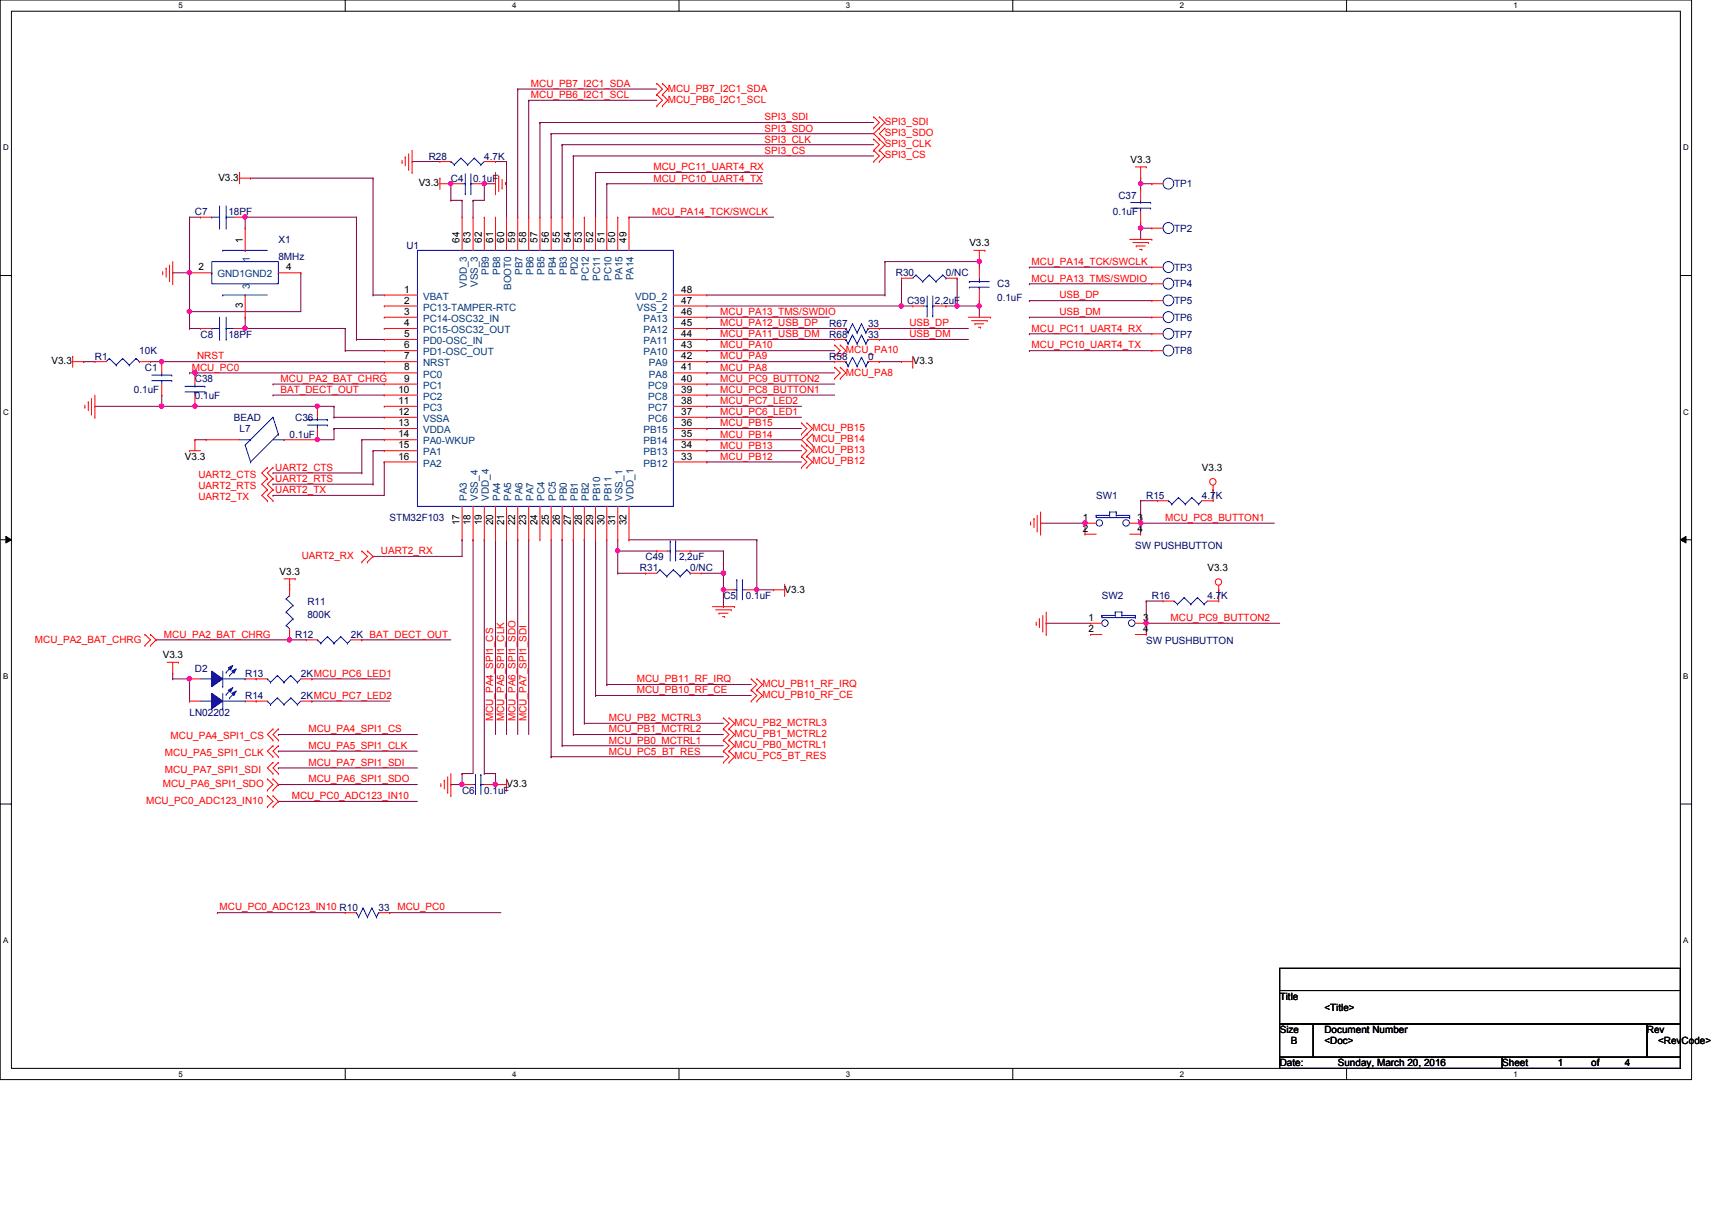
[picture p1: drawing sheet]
<svg xmlns="http://www.w3.org/2000/svg" width="297mm" height="210mm" viewBox="0 0 297 210" stroke-linecap="round" stroke-linejoin="round" font-family="sans-serif">
<defs><g id="words">
<g font-size="1.7" fill="#f00">
<text x="92.1" y="17">MCU_PB6_I2C1_SCL</text>
<text x="92.1" y="15.1">MCU_PB7_I2C1_SDA</text>
<text x="115.9" y="15.9">MCU_PB7_I2C1_SDA</text>
<text x="115.9" y="17.8">MCU_PB6_I2C1_SCL</text>
<text x="132.7" y="22.8">SPI3_SDO</text>
<text x="132.7" y="20.9">SPI3_SDI</text>
<text x="153.5" y="23.6">SPI3_SDO</text>
<text x="153.5" y="21.7">SPI3_SDI</text>
<text x="113.4" y="29.5">MCU_PC11_UART4_RX</text>
<text x="132.7" y="24.7">SPI3_CLK</text>
<text x="132.7" y="26.7">SPI3_CS</text>
<text x="153.5" y="27.5">SPI3_CS</text>
<text x="153.5" y="25.6">SPI3_CLK</text>
<text x="113.4" y="31.5">MCU_PC10_UART4_TX</text>
<text x="113.2" y="37.3">MCU_PA14_TCK/SWCLK</text>
<text x="179" y="46">MCU_PA14_TCK/SWCLK</text>
<text x="179" y="48.9">MCU_PA13_TMS/SWDIO</text>
<text x="183.8" y="51.8">USB_DP</text>
<text x="125" y="54.7">MCU_PA13_TMS/SWDIO</text>
<text x="125" y="56.6">MCU_PA12_USB_DP</text>
<text x="125" y="58.5">MCU_PA11_USB_DM</text>
<text x="157.8" y="56.6">USB_DP</text>
<text x="157.8" y="58.5">USB_DM</text>
<text x="179" y="57.5">MCU_PC11_UART4_RX</text>
<text x="183.8" y="54.7">USB_DM</text>
<text x="33.3" y="64.3">MCU_PC0</text>
<text x="34.2" y="62.4">NRST</text>
<text x="125" y="62.4">MCU_PA9</text>
<text x="125" y="64.3">MCU_PA8</text>
<text x="125" y="60.5">MCU_PA10</text>
<text x="146.8" y="65.2">MCU_PA8</text>
<text x="146.8" y="61.3">MCU_PA10</text>
<text x="179" y="60.5">MCU_PC10_UART4_TX</text>
<text x="48.7" y="68.2">BAT_DECT_OUT</text>
<text x="48.7" y="66.3">MCU_PA2_BAT_CHRG</text>
<text x="125" y="70.1">MCU_PC7_LED2</text>
<text x="125" y="68.2">MCU_PC8_BUTTON1</text>
<text x="125" y="66.3">MCU_PC9_BUTTON2</text>
<text x="125" y="72">MCU_PC6_LED1</text>
<text x="125" y="77.8">MCU_PB13</text>
<text x="125" y="75.9">MCU_PB14</text>
<text x="125" y="74">MCU_PB15</text>
<text x="141" y="76.7">MCU_PB14</text>
<text x="141" y="74.8">MCU_PB15</text>
<text x="34.4" y="82.9">UART2_CTS</text>
<text x="47.7" y="83.6">UART2_RTS</text>
<text x="47.7" y="81.7">UART2_CTS</text>
<text x="125" y="79.8">MCU_PB12</text>
<text x="141" y="80.6">MCU_PB12</text>
<text x="141" y="78.7">MCU_PB13</text>
<text x="34.4" y="84.8">UART2_RTS</text>
<text x="34.4" y="86.7">UART2_TX</text>
<text x="47.7" y="85.6">UART2_TX</text>
<text x="202.2" y="90.4">MCU_PC8_BUTTON1</text>
<text x="52.4" y="97">UART2_RX</text>
<text x="66.1" y="96.1">UART2_RX</text>
<text x="203.1" y="107.7">MCU_PC9_BUTTON2</text>
<text x="6.1" y="111.5">MCU_PA2_BAT_CHRG</text>
<text x="28.4" y="110.6">MCU_PA2_BAT_CHRG</text>
<text x="110.5" y="118.4">MCU_PB11_RF_IRQ</text>
<text x="132.3" y="119.2">MCU_PB11_RF_IRQ</text>
<text x="85.6" y="125.1" transform="rotate(-90 85.6 125.1)">MCU_PA4_SPI1_CS</text>
<text x="87.5" y="125.1" transform="rotate(-90 87.5 125.1)">MCU_PA5_SPI1_CLK</text>
<text x="89.4" y="125.1" transform="rotate(-90 89.4 125.1)">MCU_PA6_SPI1_SDO</text>
<text x="91.4" y="125.1" transform="rotate(-90 91.4 125.1)">MCU_PA7_SPI1_SDI</text>
<text x="105.7" y="125.1">MCU_PB2_MCTRL3</text>
<text x="110.5" y="120.3">MCU_PB10_RF_CE</text>
<text x="127.5" y="125.9">MCU_PB2_MCTRL3</text>
<text x="132.3" y="121.1">MCU_PB10_RF_CE</text>
<text x="28.6" y="131.1">MCU_PA5_SPI1_CLK</text>
<text x="29.6" y="128.3">MCU_PA4_SPI1_CS</text>
<text x="53.5" y="129.9">MCU_PA5_SPI1_CLK</text>
<text x="53.5" y="127">MCU_PA4_SPI1_CS</text>
<text x="105.7" y="129">MCU_PB0_MCTRL1</text>
<text x="105.7" y="127">MCU_PB1_MCTRL2</text>
<text x="105.7" y="130.9">MCU_PC5_BT_RES</text>
<text x="127.5" y="129.8">MCU_PB0_MCTRL1</text>
<text x="127.5" y="127.9">MCU_PB1_MCTRL2</text>
<text x="127.5" y="131.7">MCU_PC5_BT_RES</text>
<text x="28.2" y="136.6">MCU_PA6_SPI1_SDO</text>
<text x="28.6" y="134.1">MCU_PA7_SPI1_SDI</text>
<text x="53.5" y="135.7">MCU_PA6_SPI1_SDO</text>
<text x="53.5" y="132.8">MCU_PA7_SPI1_SDI</text>
<text x="25.4" y="139.4">MCU_PC0_ADC123_IN10</text>
<text x="50.6" y="138.6">MCU_PC0_ADC123_IN10</text>
<text x="38.1" y="157.9">MCU_PC0_ADC123_IN10 R10</text>
<text x="69" y="157.9">MCU_PC0</text>
</g>
<g font-size="1.7" fill="#000080">
<text x="74.4" y="27.7">R28</text>
<text x="84" y="27.7">4.7K</text>
<text x="78.2" y="31.5">C4</text>
<text x="82.1" y="31.5">0.1uF</text>
<text x="194.1" y="34.5">C37</text>
<text x="203.7" y="32.5">TP1</text>
<text x="33.8" y="37.3">C7</text>
<text x="39.6" y="37.3">18PF</text>
<text x="193.1" y="37.3">0.1uF</text>
<text x="203.7" y="40.2">TP2</text>
<text x="48.3" y="42.2">X1</text>
<text x="48.3" y="45">8MHz</text>
<text x="70.5" y="43.1">U1</text>
<text x="155.4" y="48">R30</text>
<text x="164.1" y="48">0/NC</text>
<text x="203.7" y="47">TP3</text>
<text x="157.4" y="52.8">C39</text>
<text x="162.2" y="52.8">2,2uF</text>
<text x="173" y="49.9">C3</text>
<text x="173" y="52.2">0.1uF</text>
<text x="203.7" y="52.8">TP5</text>
<text x="203.7" y="49.9">TP4</text>
<text x="34.8" y="58.6">C8</text>
<text x="39.6" y="58.6">18PF</text>
<text x="143.9" y="56.6">R67</text>
<text x="143.9" y="58.6">R68</text>
<text x="150.6" y="56.6">33</text>
<text x="150.6" y="58.6">33</text>
<text x="203.7" y="58.6">TP7</text>
<text x="203.7" y="55.7">TP6</text>
<text x="16.5" y="62.4">R1</text>
<text x="24.2" y="61.5">10K</text>
<text x="25.1" y="64.3">C1</text>
<text x="143.9" y="62.4">R58</text>
<text x="150.6" y="62.4">0</text>
<text x="203.7" y="61.5">TP8</text>
<text x="23.2" y="68.2">0.1uF</text>
<text x="33.8" y="66.3">C38</text>
<text x="33.8" y="69.2">0.1uF</text>
<text x="40.6" y="73.1">BEAD</text>
<text x="41.6" y="75">L7</text>
<text x="50.2" y="75.9">0.1uF</text>
<text x="51.2" y="73.1">C36</text>
<text x="190.2" y="86.6">SW1</text>
<text x="198.9" y="86.6">R15</text>
<text x="208.5" y="86.6">4.7K</text>
<text x="67.6" y="90.4">STM32F103</text>
<text x="197" y="95.2">SW PUSHBUTTON</text>
<text x="111" y="99.1">R31</text>
<text x="112" y="97.2">C49</text>
<text x="117.8" y="97.2">2,2uF</text>
<text x="119.8" y="99.1">0/NC</text>
<text x="53.3" y="104.9">R11</text>
<text x="53.3" y="107.2">800K</text>
<text x="125.5" y="103.9">C5</text>
<text x="129.4" y="103.9">0.1uF</text>
<text x="191.2" y="103.9">SW2</text>
<text x="199.9" y="103.9">R16</text>
<text x="209.5" y="103.9">4.7K</text>
<text x="51.2" y="110.7">R12</text>
<text x="60.9" y="110.7">2K BAT_DECT_OUT</text>
<text x="198.9" y="111.7">SW PUSHBUTTON</text>
<text x="33.8" y="116.5">D2</text>
<text x="42.5" y="117.4">R13</text>
<text x="52.2" y="117.4">2KMCU_PC6_LED1</text>
<text x="32.9" y="124.2">LN02202</text>
<text x="42.5" y="121.3">R14</text>
<text x="52.2" y="121.3">2KMCU_PC7_LED2</text>
<text x="80.2" y="137.7">C6</text>
<text x="84" y="137.7">0.1uF</text>
<text x="65.7" y="158">33</text>
</g>
<g font-size="1.7">
<text x="196.2" y="28.3">V3.3</text>
<text x="37.9" y="31.4">V3.3</text>
<text x="72.6" y="32.3">V3.3</text>
<text x="34.4" y="46.9">2</text>
<text x="42.1" y="42.1" transform="rotate(-90 42.1 42.1)">1</text>
<text x="49.7" y="46.9">4</text>
<text x="79.8" y="42.1" transform="rotate(-90 79.8 42.1)">64</text>
<text x="81.7" y="42.1" transform="rotate(-90 81.7 42.1)">63</text>
<text x="83.6" y="42.1" transform="rotate(-90 83.6 42.1)">62</text>
<text x="85.6" y="42.1" transform="rotate(-90 85.6 42.1)">61</text>
<text x="87.5" y="42.1" transform="rotate(-90 87.5 42.1)">60</text>
<text x="89.4" y="42.1" transform="rotate(-90 89.4 42.1)">59</text>
<text x="91.3" y="42.1" transform="rotate(-90 91.3 42.1)">58</text>
<text x="93.3" y="42.1" transform="rotate(-90 93.3 42.1)">57</text>
<text x="95.2" y="42.1" transform="rotate(-90 95.2 42.1)">56</text>
<text x="97.1" y="42.1" transform="rotate(-90 97.1 42.1)">55</text>
<text x="99.1" y="42.1" transform="rotate(-90 99.1 42.1)">54</text>
<text x="101" y="42.1" transform="rotate(-90 101 42.1)">53</text>
<text x="102.9" y="42.1" transform="rotate(-90 102.9 42.1)">52</text>
<text x="104.9" y="42.1" transform="rotate(-90 104.9 42.1)">51</text>
<text x="106.8" y="42.1" transform="rotate(-90 106.8 42.1)">50</text>
<text x="108.7" y="42.1" transform="rotate(-90 108.7 42.1)">49</text>
<text x="168.2" y="42.8">V3.3</text>
<text x="42.1" y="53.5" transform="rotate(-90 42.1 53.5)">3</text>
<text x="70.1" y="50.8">1</text>
<text x="70.1" y="52.7">2</text>
<text x="118.2" y="52.7">47</text>
<text x="118.2" y="50.8">48</text>
<text x="70.1" y="54.6">3</text>
<text x="70.1" y="56.6">4</text>
<text x="70.1" y="58.5">5</text>
<text x="118.2" y="58.5">44</text>
<text x="118.2" y="56.6">45</text>
<text x="118.2" y="54.6">46</text>
<text x="8.9" y="63.2">V3.3</text>
<text x="70.1" y="60.4">6</text>
<text x="70.1" y="62.3">7</text>
<text x="70.1" y="64.3">8</text>
<text x="118.2" y="64.3">41</text>
<text x="118.2" y="62.3">42</text>
<text x="118.2" y="60.4">43</text>
<text x="158.4" y="63.2">V3.3</text>
<text x="69.1" y="68.1">10</text>
<text x="69.1" y="70.1">11</text>
<text x="69.1" y="72">12</text>
<text x="70.1" y="66.2">9</text>
<text x="118.2" y="72">37</text>
<text x="118.2" y="70.1">38</text>
<text x="118.2" y="68.1">39</text>
<text x="118.2" y="66.2">40</text>
<text x="69.1" y="73.9">13</text>
<text x="69.1" y="75.9">14</text>
<text x="69.1" y="77.8">15</text>
<text x="118.2" y="77.8">34</text>
<text x="118.2" y="75.9">35</text>
<text x="118.2" y="73.9">36</text>
<text x="32.1" y="79.8">V3.3</text>
<text x="69.1" y="79.7">16</text>
<text x="118.2" y="79.7">33</text>
<text x="208.5" y="81.7">V3.3</text>
<text x="79.8" y="91.1" transform="rotate(-90 79.8 91.1)">17</text>
<text x="81.7" y="91.1" transform="rotate(-90 81.7 91.1)">18</text>
<text x="83.6" y="91.1" transform="rotate(-90 83.6 91.1)">19</text>
<text x="85.6" y="91.1" transform="rotate(-90 85.6 91.1)">20</text>
<text x="87.5" y="91.1" transform="rotate(-90 87.5 91.1)">21</text>
<text x="89.4" y="91.1" transform="rotate(-90 89.4 91.1)">22</text>
<text x="91.3" y="91.1" transform="rotate(-90 91.3 91.1)">23</text>
<text x="93.3" y="91.1" transform="rotate(-90 93.3 91.1)">24</text>
<text x="95.2" y="91.1" transform="rotate(-90 95.2 91.1)">25</text>
<text x="97.1" y="91.1" transform="rotate(-90 97.1 91.1)">26</text>
<text x="99.1" y="91.1" transform="rotate(-90 99.1 91.1)">27</text>
<text x="101" y="91.1" transform="rotate(-90 101 91.1)">28</text>
<text x="102.9" y="91.1" transform="rotate(-90 102.9 91.1)">29</text>
<text x="104.9" y="91.1" transform="rotate(-90 104.9 91.1)">30</text>
<text x="106.8" y="91.1" transform="rotate(-90 106.8 91.1)">31</text>
<text x="108.7" y="91.1" transform="rotate(-90 108.7 91.1)">32</text>
<text x="187.9" y="90.3">1</text>
<text x="187.9" y="92.2">2</text>
<text x="197.4" y="90.3">3</text>
<text x="197.4" y="92.2">4</text>
<text x="48.5" y="99.7">V3.3</text>
<text x="209.5" y="99.1">V3.3</text>
<text x="136.1" y="102.8">V3.3</text>
<text x="188.8" y="107.7">1</text>
<text x="198.3" y="107.7">3</text>
<text x="188.8" y="109.6">2</text>
<text x="198.3" y="109.6">4</text>
<text x="28.2" y="114.2">V3.3</text>
<text x="87.9" y="136.6">V3.3</text>
<text x="222" y="173.4">Title</text>
<text x="222" y="179.2">Size</text>
<text x="229.8" y="179.2">Document Number</text>
<text x="229.8" y="175.3">&lt;Title&gt;</text>
<text x="285.7" y="179.2">Rev</text>
<text x="222" y="185">Date:</text>
<text x="224" y="181.1">B</text>
<text x="229.8" y="181.1">&lt;Doc&gt;</text>
<text x="232.1" y="185">Sunday, March 20, 2016</text>
<text x="260.6" y="185">Sheet</text>
<text x="270.3" y="185">1</text>
<text x="276.1" y="185">of</text>
<text x="281.9" y="185">4</text>
<text x="287.7" y="181.1">&lt;RevCode&gt;</text>
</g>
<g font-size="1.7" fill="#004080">
<text x="43.3" y="45.4" transform="rotate(-90 43.3 45.4)">1</text>
<text x="84.8" y="47.7" transform="rotate(-90 84.8 47.7)">PB9</text>
<text x="86.8" y="47.7" transform="rotate(-90 86.8 47.7)">PB8</text>
<text x="90.6" y="47.7" transform="rotate(-90 90.6 47.7)">PB7</text>
<text x="92.5" y="47.7" transform="rotate(-90 92.5 47.7)">PB6</text>
<text x="94.5" y="47.7" transform="rotate(-90 94.5 47.7)">PB5</text>
<text x="96.4" y="47.7" transform="rotate(-90 96.4 47.7)">PB4</text>
<text x="98.3" y="47.7" transform="rotate(-90 98.3 47.7)">PB3</text>
<text x="100.3" y="47.8" transform="rotate(-90 100.3 47.8)">PD2</text>
<text x="37.7" y="48.1">GND1GND2</text>
<text x="43.3" y="50.2" transform="rotate(-90 43.3 50.2)">3</text>
<text x="73.4" y="52">VBAT</text>
<text x="73.4" y="53.9">PC13-TAMPER-RTC</text>
<text x="81" y="50" transform="rotate(-90 81 50)">VDD_3</text>
<text x="82.9" y="49.8" transform="rotate(-90 82.9 49.8)">VSS_3</text>
<text x="88.7" y="50.3" transform="rotate(-90 88.7 50.3)">BOOT0</text>
<text x="102.2" y="48.7" transform="rotate(-90 102.2 48.7)">PC12</text>
<text x="104.1" y="48.7" transform="rotate(-90 104.1 48.7)">PC11</text>
<text x="106.1" y="48.7" transform="rotate(-90 106.1 48.7)">PC10</text>
<text x="108" y="48.6" transform="rotate(-90 108 48.6)">PA15</text>
<text x="109.9" y="48.6" transform="rotate(-90 109.9 48.6)">PA14</text>
<text x="110.2" y="52">VDD_2</text>
<text x="110.5" y="53.9">VSS_2</text>
<text x="73.4" y="55.8">PC14-OSC32_IN</text>
<text x="73.4" y="57.8">PC15-OSC32_OUT</text>
<text x="73.4" y="59.7">PD0-OSC_IN</text>
<text x="111.6" y="59.7">PA11</text>
<text x="111.6" y="57.8">PA12</text>
<text x="111.6" y="55.8">PA13</text>
<text x="73.4" y="61.6">PD1-OSC_OUT</text>
<text x="73.4" y="63.5">NRST</text>
<text x="73.4" y="65.5">PC0</text>
<text x="111.6" y="61.6">PA10</text>
<text x="112.6" y="65.5">PA8</text>
<text x="112.6" y="63.5">PA9</text>
<text x="73.4" y="67.4">PC1</text>
<text x="73.4" y="69.3">PC2</text>
<text x="73.4" y="71.3">PC3</text>
<text x="112.5" y="71.3">PC7</text>
<text x="112.5" y="69.3">PC8</text>
<text x="112.5" y="67.4">PC9</text>
<text x="73.4" y="73.2">VSSA</text>
<text x="73.4" y="75.1">VDDA</text>
<text x="73.4" y="77.1">PA0-WKUP</text>
<text x="111.6" y="77.1">PB14</text>
<text x="111.6" y="75.1">PB15</text>
<text x="112.5" y="73.2">PC6</text>
<text x="73.4" y="79">PA1</text>
<text x="73.4" y="80.9">PA2</text>
<text x="111.6" y="80.9">PB12</text>
<text x="111.6" y="79">PB13</text>
<text x="81" y="86.9" transform="rotate(-90 81 86.9)">PA3</text>
<text x="82.9" y="86.9" transform="rotate(-90 82.9 86.9)">VSS_4</text>
<text x="84.8" y="86.9" transform="rotate(-90 84.8 86.9)">VDD_4</text>
<text x="86.8" y="86.9" transform="rotate(-90 86.8 86.9)">PA4</text>
<text x="88.7" y="86.9" transform="rotate(-90 88.7 86.9)">PA5</text>
<text x="90.6" y="86.9" transform="rotate(-90 90.6 86.9)">PA6</text>
<text x="92.5" y="86.9" transform="rotate(-90 92.5 86.9)">PA7</text>
<text x="94.5" y="86.9" transform="rotate(-90 94.5 86.9)">PC4</text>
<text x="96.4" y="86.9" transform="rotate(-90 96.4 86.9)">PC5</text>
<text x="98.3" y="86.9" transform="rotate(-90 98.3 86.9)">PB0</text>
<text x="100.3" y="86.9" transform="rotate(-90 100.3 86.9)">PB1</text>
<text x="102.2" y="86.9" transform="rotate(-90 102.2 86.9)">PB2</text>
<text x="104.1" y="86.9" transform="rotate(-90 104.1 86.9)">PB10</text>
<text x="106.1" y="86.9" transform="rotate(-90 106.1 86.9)">PB11</text>
<text x="108" y="86.9" transform="rotate(-90 108 86.9)">VSS_1</text>
<text x="109.9" y="86.9" transform="rotate(-90 109.9 86.9)">VDD_1</text>
</g>
<g font-size="1.4">
<text x="30.9" y="1.4">5</text>
<text x="88.9" y="1.4">4</text>
<text x="146.8" y="1.4">3</text>
<text x="204.7" y="1.4">2</text>
<text x="262.6" y="1.4">1</text>
<text x=".5" y="26.1">D</text>
<text x="292.1" y="26.1">D</text>
<text x=".5" y="71.9">C</text>
<text x="292.1" y="71.9">C</text>
<text x=".5" y="117.8">B</text>
<text x="292.1" y="117.8">B</text>
<text x=".5" y="163.6">A</text>
<text x="292.1" y="163.6">A</text>
<text x="30.9" y="186.8">5</text>
<text x="88.9" y="186.8">4</text>
<text x="146.8" y="186.8">3</text>
<text x="204.7" y="186.8">2</text>
<text x="262.6" y="186.8">1</text>
</g>
</g></defs>
<path d="M0 0h293.5v187.3h-293.5zM2 1.9h289.5v183.4h-289.5z" fill="none" stroke="#000" stroke-width=".17"/>
<g fill="#fff">
<path d="M30.9 .2h.8v1.5h-.8z"/>
<path d="M30.9 185.5h.8v1.6h-.8z"/>
</g>
<path d="M59.9 0v1.9M59.9 185.3v2" fill="none" stroke="#000" stroke-width=".17"/>
<g fill="#fff">
<path d="M88.9 .2h.7v1.5h-.7z"/>
<path d="M88.9 185.5h.7v1.6h-.7z"/>
</g>
<path d="M117.8 0v1.9M117.8 185.3v2" fill="none" stroke="#000" stroke-width=".17"/>
<g fill="#fff">
<path d="M146.8 .2h.7v1.5h-.7z"/>
<path d="M146.8 185.5h.7v1.6h-.7z"/>
</g>
<path d="M175.7 0v1.9M175.7 185.3v2" fill="none" stroke="#000" stroke-width=".17"/>
<g fill="#fff">
<path d="M204.7 .2h.7v1.5h-.7z"/>
<path d="M204.7 185.5h.7v1.6h-.7z"/>
</g>
<path d="M233.6 0v1.9M233.6 185.3v2" fill="none" stroke="#000" stroke-width=".17"/>
<g fill="#fff">
<path d="M262.6 .2h.8v1.5h-.8z"/>
<path d="M262.6 185.5h.8v1.6h-.8z"/>
<path d="M.5 24.8h1v1.6h-1z"/>
<path d="M292.1 24.8h.9v1.6h-.9z"/>
<path d="M.5 70.7h1v1.5h-1z"/>
<path d="M292.1 70.7h.9v1.5h-.9z"/>
</g>
<path d="M0 47.8h2M291.5 47.8h2" fill="none" stroke="#000" stroke-width=".17"/>
<g fill="#fff">
<path d="M.5 116.5h.9v1.6h-.9z"/>
<path d="M292.1 116.5h.8v1.6h-.8z"/>
</g>
<path d="M0 93.6h2M1 93l1 .6-1 .6zM291.5 93.6l1-.6v1.2zM291.5 93.6h2" fill="none" stroke="#000" stroke-width=".17"/>
<path d="M1 93l1 .6-1 .6zM291.5 93.6l1-.6v1.2z" fill="#000"/>
<g fill="#fff">
<path d="M.5 162.4h.9v1.5h-.9z"/>
<path d="M292.1 162.4h.8v1.5h-.8z"/>
</g>
<path d="M0 139.5h2M291.5 139.5h2" fill="none" stroke="#000" stroke-width=".17"/>
<path d="M28.1 62.7h.1M28.1 62.7h38.6" fill="none" stroke="#800040" stroke-width=".17"/>
<circle cx="28" cy="62.7" r=".38" fill="#f0f"/>
<circle cx="28" cy="62.7" r=".38" fill="none" stroke="#f0f" stroke-width=".17"/>
<path d="M55.1 70.5h.1M55.1 70.5h2.9" fill="none" stroke="#800040" stroke-width=".17"/>
<circle cx="55" cy="70.5" r=".37" fill="#f0f"/>
<circle cx="55" cy="70.5" r=".37" fill="none" stroke="#f0f" stroke-width=".17"/>
<path d="M78.2 31.9h.1M78.2 31.9v2.9" fill="none" stroke="#800040" stroke-width=".17"/>
<circle cx="78.2" cy="31.9" r=".37" fill="#f0f"/>
<circle cx="78.2" cy="31.9" r=".37" fill="none" stroke="#f0f" stroke-width=".17"/>
<path d="M84 31.9h.1M84 31.9h2M84 31.9v2.9" fill="none" stroke="#800040" stroke-width=".17"/>
<circle cx="84" cy="31.9" r=".37" fill="#f0f"/>
<circle cx="84" cy="31.9" r=".37" fill="none" stroke="#f0f" stroke-width=".17"/>
<g fill="none" stroke="#800040" stroke-width=".17">
<path d="M78.2 34.8h.1M78.2 34.8h2M80.2 34.8h.1M80.2 34.8v2.9M82.1 34.8h.1M82.1 34.8h1.9M82.1 34.8v2.9M28.1 70.5h.1M28.1 70.5h5.7M82.1 93.6h.1M82.1 93.6v40.6M78.2 136.1h.1"/>
<path d="M78.2 136.1h2"/>
</g>
<circle cx="28" cy="70.5" r=".37" fill="#f0f"/>
<circle cx="28" cy="70.5" r=".37" fill="none" stroke="#f0f" stroke-width=".17"/>
<path d="M42.5 37.7h.1M42.5 37.7h19.3" fill="none" stroke="#800040" stroke-width=".17"/>
<circle cx="42.5" cy="37.6" r=".38" fill="#f0f"/>
<circle cx="42.5" cy="37.6" r=".38" fill="none" stroke="#f0f" stroke-width=".17"/>
<path d="M32.9 54.1h.1M52.2 47.3h.1M52.2 47.3v6.8h-19.3" fill="none" stroke="#800040" stroke-width=".17"/>
<circle cx="32.9" cy="54" r=".37" fill="#f0f"/>
<circle cx="32.9" cy="54" r=".37" fill="none" stroke="#f0f" stroke-width=".17"/>
<path d="M32.9 37.7h.1M32.9 37.7v19.3M42.5 37.7h.1M42.5 37.7v1.9M32.9 54.1h.1M32.9 47.3h.1" fill="none" stroke="#800040" stroke-width=".17"/>
<circle cx="32.8" cy="47.3" r=".38" fill="#f0f"/>
<circle cx="32.8" cy="47.3" r=".38" fill="none" stroke="#f0f" stroke-width=".17"/>
<path d="M32.9 37.7h.1M32.9 37.7h1.9M30 47.3h.1M30 47.3h2.9M42.5 57h.1M42.5 57h17.4M14.5 62.7h.1M14.5 62.7h2" fill="none" stroke="#800040" stroke-width=".17"/>
<circle cx="42.5" cy="56.9" r=".38" fill="#f0f"/>
<circle cx="42.5" cy="56.9" r=".38" fill="none" stroke="#f0f" stroke-width=".17"/>
<g fill="none" stroke="#800040" stroke-width=".17">
<path d="M89.8 15.5h.1M89.8 15.5h24.2M91.7 17.4h.1M91.7 17.4h22.3M61.8 37.7h.1M61.8 37.7v21.2M32.9 57h.1M32.9 57h1.9M42.5 55h.1M42.5 55v2M59.9 57h.1M59.9 57v3.8"/>
<path d="M61.8 58.9h.1M61.8 58.9h4.9M59.9 60.8h.1M59.9 60.8h6.8M122.6 70.5h.1M122.6 72.4h.1M122.6 78.2h.1M122.6 76.3h.1M122.6 74.3h.1M122.6 70.5h16.5M122.6 72.4h16.5M122.6 78.2h16.5"/>
<path d="M122.6 76.3h16.5M122.6 74.3h16.5M47.4 85.9h.1M47.4 85.9h19.3M64.7 96.5h.1M80.2 93.6h.1M80.2 93.6v2.9h-15.5M122.6 80.1h.1M122.6 80.1h16.5M30 117.8h.1M30 116.8h.1M30 117.8h2.9"/>
<path d="M30 116.8v1M54.1 117.8h.1M54.1 117.8h13.5M181.5 108.1h.1M181.5 108.1h7.7M198.9 104.3h.1M198.9 104.3v3.8M48.3 136.1h.1M48.3 133.2h.1M48.3 130.3h.1M48.3 127.4h.1M48.3 136.1h24.1"/>
<path d="M48.3 133.2h24.1M48.3 130.3h24.1M48.3 127.4h24.1M54.1 121.6h.1M54.1 121.6h13.5"/>
</g>
<circle cx="198.8" cy="108.1" r=".37" fill="#f0f"/>
<circle cx="198.8" cy="108.1" r=".37" fill="none" stroke="#f0f" stroke-width=".17"/>
<path d="M180.5 90.8h.1M180.5 90.8h7.8M198.9 104.3h.1M198.9 108.1h.1M198.9 104.3h2.9M198.9 108.1h23.1M198.9 108.1v2" fill="none" stroke="#800040" stroke-width=".17"/>
<circle cx="188.3" cy="90.7" r=".38" fill="#f0f"/>
<circle cx="188.3" cy="90.7" r=".38" fill="none" stroke="#f0f" stroke-width=".17"/>
<path d="M197.9 90.8h.1M197.9 86.9h.1M197.9 90.8h23.2M197.9 86.9h2.9M197.9 86.9v3.9" fill="none" stroke="#800040" stroke-width=".17"/>
<circle cx="197.9" cy="90.7" r=".38" fill="#f0f"/>
<circle cx="197.9" cy="90.7" r=".38" fill="none" stroke="#f0f" stroke-width=".17"/>
<g fill="none" stroke="#800040" stroke-width=".17">
<path d="M28.1 68.5h.1M28.1 68.5v2M55.1 76.3h.1M58 70.5h.1M58 72.4h.1M58 74.3h.1M58 70.5v1.9M58 74.3v2h-2.9M58 72.4h8.7M58 74.3h8.7M122.6 68.5h.1M122.6 66.6h.1"/>
<path d="M122.6 68.5h22.2M122.6 66.6h22.2M188.3 90.8h.1M188.3 90.8v1.9M197.9 90.8h.1M197.9 90.8v1.9M210.5 85h.1M210.5 85v1.9M211.5 102.3h.1M211.5 102.3v2"/>
</g>
<circle cx="55" cy="76.2" r=".38" fill="#f0f"/>
<circle cx="55" cy="76.2" r=".38" fill="none" stroke="#f0f" stroke-width=".17"/>
<g fill="none" stroke="#800040" stroke-width=".17">
<path d="M43.5 30.9h.1M43.5 30.9h21.2M64.7 30.9h.1M64.7 30.9v20.3M71.5 28h.1M71.5 28h4.8M86 28h.1M86 28h1.9M87.9 28h.1M87.9 28v9.7M197.9 39.6h.1M197.9 38.6v1"/>
<path d="M64.7 51.2h.1M64.7 51.2h2M33.8 76.3h.1M33.8 76.3h2"/>
</g>
<circle cx="197.9" cy="39.6" r=".37" fill="#f0f"/>
<circle cx="197.9" cy="39.6" r=".37" fill="none" stroke="#f0f" stroke-width=".17"/>
<g fill="none" stroke="#800040" stroke-width=".17">
<path d="M93.7 21.3h.1M93.7 21.3v16.4M93.7 21.3h57.9M95.6 23.2h.1M95.6 23.2v14.5M95.6 23.2h56M97.5 25.1h.1M97.5 25.1v12.6M97.5 25.1h54.1M99.5 27.1h.1M99.5 27.1h52.1M99.5 27.1v10.6"/>
<path d="M109.1 37.7h.1M109.1 37.7h25.1M197.9 39.6h.1M197.9 30.9h.1M197.9 39.6h2M197.9 30.9v1M122.6 55h.1M122.6 55h21.3M178.6 46.4h.1M178.6 46.4h21.3M84 134.2h.1M84 134.2h2"/>
<path d="M86 134.2h.1M86 134.2v1.9"/>
</g>
<circle cx="85.9" cy="136.1" r=".37" fill="#f0f"/>
<circle cx="85.9" cy="136.1" r=".37" fill="none" stroke="#f0f" stroke-width=".17"/>
<path d="M80.2 134.2h.1M80.2 134.2h1.9M80.2 134.2v1.9" fill="none" stroke="#800040" stroke-width=".17"/>
<circle cx="80.1" cy="136.1" r=".37" fill="#f0f"/>
<circle cx="80.1" cy="136.1" r=".37" fill="none" stroke="#f0f" stroke-width=".17"/>
<path d="M26.1 62.7h.1M26.1 62.7h2M33.8 64.7h.1M33.8 64.7h32.9" fill="none" stroke="#800040" stroke-width=".17"/>
<circle cx="33.8" cy="64.7" r=".37" fill="#f0f"/>
<circle cx="33.8" cy="64.7" r=".37" fill="none" stroke="#f0f" stroke-width=".17"/>
<g fill="none" stroke="#800040" stroke-width=".17">
<path d="M16.5 70.5h.1M16.5 70.5h11.6M32.9 64.7h.1M32.9 64.7h.9M152.6 62.7h.1M152.6 62.7h3.8M95.6 93.6v37.7M97.5 93.6h.1M97.5 93.6v35.8M99.5 93.6h.1M99.5 93.6v33.8M101.4 93.6h.1"/>
<path d="M101.4 93.6v31.9M32.9 117.8v3.8M32.9 121.6h.1M48.3 139h.1M48.3 139h24.1M95.6 131.3h.1M95.6 131.3h29.9M97.5 129.4h.1M97.5 129.4h28M99.5 127.4h.1M99.5 127.4h26M101.4 125.5h.1"/>
<path d="M101.4 125.5h24.1"/>
</g>
<circle cx="32.9" cy="117.7" r=".37" fill="#f0f"/>
<circle cx="32.9" cy="117.7" r=".37" fill="none" stroke="#f0f" stroke-width=".17"/>
<g fill="none" stroke="#800040" stroke-width=".17">
<path d="M89.8 15.5h.1M89.8 15.5v22.2M91.7 17.4h.1M91.7 17.4v20.3M197.9 39.6h.1M197.9 31.9h.1M197.9 31.9v1M197.9 39.6v1.9M122.6 57h.1M122.6 58.9h.1M122.6 57h22.2M122.6 58.9h22.2"/>
<path d="M152.6 57h.1M152.6 58.9h.1M152.6 57h15.4M152.6 58.9h15.4M122.6 62.7h.1M122.6 62.7h22.2M84 93.6h.1M84 93.6v40.6M86 93.6h.1M86 93.6v33.8M87.9 93.6h.1M87.9 93.6v33.8"/>
<path d="M89.8 93.6h.1M89.8 93.6v33.8M91.7 93.6h.1M91.7 93.6v33.8"/>
</g>
<circle cx="197.9" cy="31.9" r=".37" fill="#f0f"/>
<circle cx="197.9" cy="31.9" r=".37" fill="none" stroke="#f0f" stroke-width=".17"/>
<g fill="none" stroke="#800040" stroke-width=".17">
<path d="M103.3 29.9h.1M103.3 29.9h29M103.3 29.9v7.8M105.3 31.9h.1M105.3 31.9h27M105.3 31.9v5.8M197.9 31.9h2M199.9 31.9h.1M178.6 49.2h.1M178.6 52.2h.1M178.6 55h.1M178.6 57.9h.1"/>
<path d="M178.6 49.2h21.3M178.6 52.2h21.3M178.6 55h21.3M178.6 57.9h21.3M178.6 60.8h.1M178.6 60.8h21.3M131.3 93.6h.1M131.3 93.6v8.7"/>
</g>
<circle cx="131.3" cy="102.3" r=".37" fill="#f0f"/>
<circle cx="131.3" cy="102.3" r=".37" fill="none" stroke="#f0f" stroke-width=".17"/>
<path d="M107.2 99.4h.1M107.2 95.6v3.8M107.2 99.4h4.8M112 99.4h.1M119.8 95.6h5.7M125.5 95.6h.1M125.5 99.4h.1M125.5 95.6v3.8M131.3 102.3h.1M131.3 102.3h2.9" fill="none" stroke="#800040" stroke-width=".17"/>
<circle cx="125.5" cy="99.4" r=".37" fill="#f0f"/>
<circle cx="125.5" cy="99.4" r=".37" fill="none" stroke="#f0f" stroke-width=".17"/>
<path d="M121.7 99.4h3.8M125.5 99.4h.1M125.5 99.4v5.8M125.5 105.2h.1M125.5 102.3h.1" fill="none" stroke="#800040" stroke-width=".17"/>
<circle cx="125.5" cy="102.3" r=".37" fill="#f0f"/>
<circle cx="125.5" cy="102.3" r=".37" fill="none" stroke="#f0f" stroke-width=".17"/>
<path d="M107.2 95.6h.1M107.2 93.6v2M109.1 93.6h.1M109.1 93.6h22.2" fill="none" stroke="#800040" stroke-width=".17"/>
<circle cx="107.1" cy="95.5" r=".38" fill="#f0f"/>
<circle cx="107.1" cy="95.5" r=".38" fill="none" stroke="#f0f" stroke-width=".17"/>
<path d="M164.1 53.1h.1M164.1 53.1h5.8M166.1 53.1h.1M169.9 53.1h.1M169.9 45.4h.1M169.9 45.4v1M169.9 53.1v1.9M107.2 95.6h6.8M114 95.6h.1" fill="none" stroke="#800040" stroke-width=".17"/>
<circle cx="169.9" cy="53.1" r=".38" fill="#f0f"/>
<circle cx="169.9" cy="53.1" r=".38" fill="none" stroke="#f0f" stroke-width=".17"/>
<circle cx="166" cy="53.1" r=".38" fill="#f0f"/>
<circle cx="166" cy="53.1" r=".38" fill="none" stroke="#f0f" stroke-width=".17"/>
<path d="M156.4 48.3h.1M156.4 48.3v4.8" fill="none" stroke="#800040" stroke-width=".17"/>
<circle cx="156.4" cy="53.1" r=".38" fill="#f0f"/>
<circle cx="156.4" cy="53.1" r=".38" fill="none" stroke="#f0f" stroke-width=".17"/>
<path d="M122.6 53.1h35.8M122.6 51.2h30.9M153.5 51.2h.1M153.5 45.4h.1M153.5 45.4v5.8M153.5 45.4h16.4M156.4 53.1h.1M169.9 45.4h.1" fill="none" stroke="#800040" stroke-width=".17"/>
<circle cx="169.9" cy="45.4" r=".37" fill="#f0f"/>
<circle cx="169.9" cy="45.4" r=".37" fill="none" stroke="#f0f" stroke-width=".17"/>
<path d="M166.1 48.3h.1M166.1 48.3v4.8M169.9 52.2h.1M169.9 52.2v.9M33.8 70.5h.1M33.8 70.5h21.3M37.7 158.3h.1M37.7 158.3h22.2M67.6 158.3h.1M67.6 158.3h19.3" fill="none" stroke="#800040" stroke-width=".17"/>
<circle cx="33.8" cy="70.5" r=".37" fill="#f0f"/>
<circle cx="33.8" cy="70.5" r=".37" fill="none" stroke="#f0f" stroke-width=".17"/>
<path d="M50.2 111h.1M50.2 111h2.9" fill="none" stroke="#800040" stroke-width=".17"/>
<circle cx="50.2" cy="111" r=".38" fill="#f0f"/>
<circle cx="50.2" cy="111" r=".38" fill="none" stroke="#f0f" stroke-width=".17"/>
<g fill="none" stroke="#800040" stroke-width=".17">
<path d="M47.4 68.5h.1M47.4 66.6h.1M47.4 68.5h19.3M47.4 66.6h19.3M62.8 76.3h.1M62.8 76.3h3.9M62.8 76.3v5.7M64.7 78.2h.1M64.7 78.2h2M64.7 78.2v5.8M122.6 64.7h.1M122.6 60.8h.1"/>
<path d="M122.6 64.7h22.2M122.6 60.8h22.2M47.4 84h.1M47.4 82h.1M47.4 84h17.3M47.4 82h15.4M62.8 82h.1M64.7 84h.1M66.7 80.1h.1M66.7 80.1v5.8M103.3 93.6v27M105.3 93.6v25.1"/>
<path d="M27.1 111h.1M27.1 111h23.1M50.2 102.3h.1M50.2 101.3v1M62.8 111h.1M62.8 111h15.4M105.3 118.7h.1M105.3 118.7h25M103.3 120.6h.1M103.3 120.6h27"/>
</g>
<g fill="none" stroke="#f00" stroke-width=".17">
<path d="M114 16.4h.1M114 14.5h.1M114 18.4h.1M114 14.5l.9 1-.9 .9M114 16.4l.9 1-.9 1M114.9 16.4h.1M114.9 14.5h.1M114.9 18.4h.1M114.9 14.5l1 1-1 .9M114.9 16.4l1 1-1 1M41.6 29.9h.1M41.6 30.9h1.9"/>
<path d="M41.6 29.9v2M43.5 30.9h.1M69.8 28.2h.1M69.8 27.8v.4M70.3 27.2h.1M70.3 27.2v1.6M70.9 29.4h.1M70.9 26.7v2.7M71.5 29.9h.1M71.5 26.1v3.8M76.3 30.9h.1M76.3 31.9h1.9"/>
<path d="M76.3 30.9v2M78.2 31.9h.1M86 29.9h.1M86 29.9v3.9M86.5 30.5h.1M86.5 30.5v2.7M87.1 32.6h.1M87.1 31.1v1.5M87.7 31.7h.1M87.7 31.7v.3M151.6 28h.1M151.6 26.1h.1"/>
<path d="M151.6 24.1h.1M151.6 22.2h.1M151.6 20.3h.1M151.6 26.1l1 1-1 .9M151.6 24.1l1 1-1 1M151.6 20.3l1 1-1 .9M152.6 22.2h.1M152.6 24.1h.1M152.6 28h.1M152.6 26.1h.1M152.6 20.3h.1M152.6 20.3l.9 1-1.9 1.9 1 .9"/>
<path d="M152.6 26.1l.9 1-.9 .9M152.6 24.1l.9 1-.9 1M153.5 24.1h.1M153.5 22.2h.1M153.5 22.2l-.9 1 .9 .9M197 29h1.9M197.9 30.9h.1M197.9 29v1.9M198.9 29h.1M28.2 47.5h.1M28.2 47.1v.4M28.8 46.5h.1"/>
<path d="M28.8 46.5v1.6M29.4 48.7h.1M29.4 46v2.7M30 49.2h.1M30 45.4v3.8M144.8 59.9h.1M144.8 59.9l1 .9-1 1M145.8 59.9h.1M145.8 59.9l1 .9-1 1M168 55h3.9M168.6 55.6h2.7M168.9 43.4h2"/>
<path d="M169.2 56.2h.1M169.2 56.2h1.5M169.8 56.8h.3M169.9 45.4h.1M169.9 43.4v2M170.1 56.8h.1M170.9 43.4h.1M171.3 55.6h.1M171.9 55h.1M196 41.5h3.9M196.6 42.1h2.7M197.1 42.7h.1"/>
<path d="M197.1 42.7h1.6M197.7 43.3h.4M198.1 43.3h.1M199.3 42.1h.1M199.9 41.5h.1M199.9 57.9h.1M199.9 57.9h1.9M12.6 61.8h.1M12.6 62.7h1.9M12.6 61.8v1.9M14.5 62.7h.1M14.7 70.7h.1"/>
<path d="M14.7 70.3v.4M15.3 69.7h.1M15.3 69.7v1.5M15.9 71.8h.1M15.9 69.1v2.7M16.5 72.4h.1M16.5 68.5v3.9M32.9 78.2h.1M32.9 78.2h1.9M33.8 76.3h.1M33.8 76.3v1.9M139.1 79.2h.1"/>
<path d="M139.1 77.2h.1M139.1 75.3h.1M139.1 73.4h.1M139.1 79.2l.9 .9-.9 1M139.1 77.2l.9 1-.9 1M139.1 73.4l.9 .9-.9 1M140 75.3h.1M140 77.2h.1M140 79.2h.1M140 73.4h.1M140 75.3l-.9 1 1.9 1.9-1 1M140 79.2l1 .9-1 1"/>
<path d="M140 73.4l1 .9-1 1M141 77.2h.1M141 75.3h.1M141 75.3l-1 1 1 .9M144.8 65.7h.1M144.8 63.7h.1M144.8 61.8h.1M144.8 62.7h.1M144.8 62.7h2M144.8 63.7l1 1-1 1M145.8 65.7h.1M145.8 63.7h.1"/>
<path d="M145.8 61.8h.1M145.8 63.7l1 1-1 1M150.6 62.7h2M152.6 62.7h.1M156.4 62.7h.1M156.4 62.7h2M158.4 63.7h.1M158.4 61.8v1.9M46.4 81.1h.1M46.4 83h.1M46.4 85h.1M46.4 86.9h.1"/>
<path d="M46.4 81.1l-1 .9 1 1M46.4 83l-1 1 1 1M46.4 85l-1 .9 1 1M47.4 81.1h.1M47.4 83h.1M47.4 85h.1M47.4 86.9h.1M47.4 81.1l-1 .9 1 1M47.4 83l-1 1 1 1M47.4 85l-1 .9 1 1M62.8 95.6h.1M62.8 97.5h.1"/>
<path d="M62.8 95.6l1 .9-1 1M63.8 97.5h.1M63.8 95.6h.1M63.8 95.6l.9 .9-.9 1M139.1 81.1h.1M140 81.1h.1M178.8 90.9h.1M178.8 90.6v.3M179.4 90h.1M179.4 90v1.5M180 92.1h.1M180 89.4v2.7"/>
<path d="M180.5 92.7h.1M180.5 88.8v3.9M210.5 85h.1M210.5 84.2v.8M25.1 110.1h.1M25.1 112h.1M25.1 110.1l1 .9-1 1M26.1 112h.1M26.1 110.1h.1M26.1 110.1l1 .9-1 1M29 114.9h1.9M30 116.8h.1"/>
<path d="M30 114.9v1.9M30.9 114.9h.1M49.3 100.4h1.9M50.2 102.3h.1M50.2 100.4v1.9M51.2 100.4h.1M53.1 111h.1M53.1 111h2M60.9 111h1.9M62.8 111h.1M123.6 105.2h3.9M124.2 105.8h2.7"/>
<path d="M124.8 106.4h.1M124.8 106.4h1.5M125.3 107h.4M125.7 107h.1M126.9 105.8h.1M127.5 105.2h.1M130.3 119.7h.1M130.3 117.8h.1M130.3 119.7l1 .9-1 1M130.3 117.8l1 .9-1 1M131.3 119.7h.1M131.3 117.8h.1"/>
<path d="M131.3 119.7l1 .9-1 1M131.3 117.8l1 .9-1 1M134.2 102.3h.1M134.2 102.3h1.9M136.1 103.3h.1M136.1 101.3v2M179.8 108.3h.1M179.8 107.9v.4M180.3 107.4h.1M180.3 107.4v1.5M180.9 109.5h.1M180.9 106.8v2.7"/>
<path d="M181.5 110.1h.1M181.5 106.2v3.9M211.5 102.3h.1M211.5 101.6v.7M46.4 135.1h.1M46.4 137.1h.1M46.4 138h.1M46.4 140h.1M46.4 135.1l1 1-1 1M46.4 138l1 1-1 1M47.4 137.1h.1M47.4 135.1h.1"/>
<path d="M47.4 126.4h.1M47.4 128.4h.1M47.4 129.4h.1M47.4 131.3h.1M47.4 132.2h.1M47.4 134.2h.1M47.4 140h.1M47.4 138h.1M47.4 135.1l.9 1-.9 1M47.4 126.4l-1 1 1 1M47.4 129.4l-1 .9 1 1M47.4 132.2l-1 1 1 1"/>
<path d="M47.4 138l.9 1-.9 1M48.3 126.4h.1M48.3 128.4h.1M48.3 129.4h.1M48.3 131.3h.1M48.3 132.2h.1M48.3 134.2h.1M48.3 126.4l-.9 1 .9 1M48.3 129.4l-.9 .9 .9 1M48.3 132.2l-.9 1 .9 1M76.5 136.3h.1M76.5 135.9v.4"/>
<path d="M77.1 135.3h.1M77.1 135.3v1.6M77.7 137.5h.1M77.7 134.7v2.8M78.2 138h.1M78.2 134.2v3.8M86 136.1h.1M86 136.1h1.9M87.9 137.1h.1M87.9 135.1v2M125.5 130.3h.1M125.5 128.4h.1"/>
<path d="M125.5 126.4h.1M125.5 124.5h.1M125.5 132.2h.1M125.5 128.4l1 1-1 .9M125.5 126.4l1 1-1 1M125.5 124.5l1 1-1 .9M125.5 130.3l1 1-1 .9M126.5 130.3h.1M126.5 128.4h.1M126.5 126.4h.1M126.5 124.5h.1M126.5 132.2h.1"/>
<path d="M126.5 128.4l1 1-1 .9M126.5 126.4l1 1-1 1M126.5 124.5l1 1-1 .9M126.5 130.3l1 1-1 .9M130.3 121.6h.1M131.3 121.6h.1"/>
<circle cx="210.4" cy="83.6" r=".56"/>
<circle cx="211.4" cy="101" r=".56"/>
</g>
<path d="M222 168h69.5v3.8h-69.5zM222 171.8h69.5v5.8h-69.5zM222 177.6h5.8v5.8h-5.8zM227.8 177.6h57.9v5.8h-57.9zM285.7 177.6h5.8v5.8h-5.8zM222 183.4h38.6v1.9h-38.6zM260.6 183.4h30.9v1.9h-30.9z" fill="none" stroke="#000" stroke-width=".17"/>
<g fill="none" stroke="#00f" stroke-width=".17">
<path d="M146.8 62.7h.1M146.8 62.7l.3 .8M147.1 63.5h.1M147.9 62h.1M147.9 62l.8 1.5M147.9 62l-.8 1.5M148.7 63.5h.1M149.5 62h.1M149.5 62l.7 1.5M149.5 62l-.8 1.5M150.2 63.5h.1M150.6 62.7h.1"/>
<path d="M150.6 62.7l-.4 .8M55.1 111h.1M55.1 111l.6 .6M55.7 111.6h.1M56.8 110.4h.1M56.8 110.4l1.2 1.2M56.8 110.4l-1.1 1.2M58 111.6h.1M59.1 110.4h.1M59.1 110.4l1.2 1.2M59.1 110.4l-1.1 1.2M60.3 111.6h.1"/>
<path d="M60.9 111l-.6 .6M34.8 121.6h1.9M36.7 121.6h.1M38.6 123h.1M38.6 120.3v2.7M38.6 121.6h3.9M42.5 121.6h.1"/>
<circle cx="202.7" cy="57.9" r=".94"/>
</g>
<path d="M36.7 120.3l1.9 1.3-1.9 1.4z" fill-rule="evenodd" fill="#00f"/>
<path d="M36.7 120.3l1.9 1.3-1.9 1.4z" fill="none" stroke="#00f" stroke-width=".17"/>
<path d="M36.7 116.4l1.9 1.4-1.9 1.3z" fill-rule="evenodd" fill="#00f"/>
<path d="M34.8 117.8h1.9M36.7 116.4l1.9 1.4-1.9 1.3zM36.7 117.8h.1M38.6 119.1h.1M38.6 116.4v2.7M38.6 117.8h3.9M42.5 117.8h.1" fill="none" stroke="#00f" stroke-width=".17"/>
<path d="M39.6 115.8l.8-.4-.4 .8z" fill-rule="evenodd" fill="#00f"/>
<path d="M39.6 115.8l.8-.4-.4 .8z" fill="none" stroke="#00f" stroke-width=".17"/>
<path d="M40.2 116.4l.8-.4-.4 .8z" fill-rule="evenodd" fill="#00f"/>
<path d="M39.2 116.6h.1M39.8 117.2h.1M40.2 116.4l.8-.4-.4 .8zM40.4 115.4l-1.2 1.2M41 116l-1.2 1.2" fill="none" stroke="#00f" stroke-width=".17"/>
<path d="M39.6 119.7l.8-.4-.4 .8z" fill-rule="evenodd" fill="#00f"/>
<path d="M39.6 119.7l.8-.4-.4 .8z" fill="none" stroke="#00f" stroke-width=".17"/>
<path d="M40.2 120.3l.8-.4-.4 .7z" fill-rule="evenodd" fill="#00f"/>
<g fill="none" stroke="#00f" stroke-width=".17">
<path d="M36.7 37.7h.1M36.7 37.7h1.4M38.1 39.6h.1M38.1 35.7v3.9M39.2 37.7h.1M39.2 39.6h.1M39.2 37.7h1.4M39.2 35.7v3.9M78.2 28h.1M78.2 28l.6 .6M78.8 28.6h.1M80 27.4h.1"/>
<path d="M80 27.4l1.1 1.2M80 27.4l-1.2 1.2M80.2 31.9h.5M80.7 33.6h.1M80.7 31.9h.1M80.7 30.1v3.5M81.1 28.6h.1M81.7 31.9h.1M81.7 33.6h.1M81.7 31.9h.4M81.7 30.1v3.5M82.3 27.4h.1"/>
<path d="M82.3 27.4l1.1 1.2M82.3 27.4l-1.2 1.2M83.4 28.6h.1M84 28l-.6 .6M196.2 36.1h3.4M196.2 35.1h3.4M197.9 35.1h.1M197.9 36.1h.1M197.9 34.8v.3M197.9 36.1v.6M199.6 36.1h.1M199.6 35.1h.1"/>
<path d="M36.7 45.4h11.6v3.8h-11.6zM36.7 47.3h.1M36.7 57h.1M36.7 57h1.4M38.1 58.9h.1M38.1 55v3.9M38.6 43.4h.1M38.6 51.2h.1M38.6 43.4h7.8M38.6 51.2h7.8M39.2 57h.1M39.2 58.9h.1"/>
<path d="M39.2 55v3.9M39.2 57h1.4M42.5 51.2h.1M42.5 43.4h.1M48.3 47.3h.1M72.4 43.4h44.4v44.4h-44.4zM146.8 57h.1M146.8 58.9h.1M146.8 57l.3 .7M146.8 58.9l.3 .7M147.1 57.7h.1M147.1 59.6h.1"/>
<path d="M147.9 56.2h.1M147.9 58.1h.1M147.9 56.2l.8 1.5M147.9 56.2l-.8 1.5M147.9 58.1l.8 1.5M147.9 58.1l-.8 1.5M148.7 57.7h.1M148.7 59.6h.1M149.5 56.2h.1M149.5 58.1h.1M149.5 56.2l.7 1.5M149.5 56.2l-.8 1.5"/>
<path d="M149.5 58.1l.7 1.5M149.5 58.1l-.8 1.5M150.2 57.7h.1M150.2 59.6h.1M150.6 57h.1M150.6 58.9h.1M150.6 57l-.4 .7M150.6 58.9l-.4 .7M158.9 47.7h.1M158.9 47.7l-.5 .6M158.9 47.7l1.2 1.2M160.1 48.9h.1"/>
<path d="M160.3 53.1h.6M160.9 54.8h.1M160.9 53.1h.1M160.9 51.4v3.4M161.2 47.7h.1M161.2 47.7l-1.1 1.2M161.2 47.7l1.2 1.2M161.8 53.1h.1M161.8 54.8h.1M161.8 53.1h.4M161.8 51.4v3.4M162.4 48.9h.1"/>
<path d="M163.6 47.7h.1M163.6 47.7l-1.2 1.2M163.6 47.7l.5 .6M164.1 48.3h.1M168.2 48.9h.1M168.2 49.8h.1M168.2 48.9h3.5M168.2 49.8h3.5M169.9 49.8h.1M169.9 48.9h.1M169.9 48.3v.6M169.9 49.8v.4"/>
<path d="M19 62.2h.1M19 62.2l-.6 .5M19 62.2l1.1 1.1M20.1 63.3h.1M21.3 62.2h.1M21.3 62.2l-1.2 1.1M21.3 62.2l1.1 1.1M22.4 63.3h.1M23.6 62.2h.1M23.6 62.2l-1.2 1.1M23.6 62.2l.6 .5M24.2 62.7h.1"/>
<path d="M26.3 66h3.5M26.3 65.1h3.5M28.1 65.1h.1M28.1 66h.1M28.1 64.7v.4M28.1 66v.6M29.8 66h.1M29.8 65.1h.1M32.1 68h3.5M32.1 67h3.5M33.8 67h.1M33.8 68h.1"/>
<path d="M33.8 66.6v.4M33.8 68v.5M35.6 68h.1M35.6 67h.1M41.6 76.3h1.9M43.5 76.3h.1M47.4 72.4h.1M47.4 72.4l-4.9 4.8 1 2.9M47.4 72.4l.9 2.9M47.4 76.3h1.9M48.3 75.3h.1M48.3 75.3l-4.8 4.8"/>
<path d="M49.3 76.3h.1M53.3 73.7h3.5M53.3 72.8h3.5M55.1 72.8h.1M55.1 73.7h.1M55.1 72.4v.4M55.1 73.7v.6M56.8 73.7h.1M56.8 72.8h.1M43.5 80.1h.1M114.5 98.8h.1M114.5 98.8l-.5 .6"/>
<path d="M114.5 98.8l1.2 1.2M115.7 100h.1M115.9 95.6h.4M116.3 95.6h.1M116.3 93.9h.1M116.3 93.9v3.4M116.8 98.8h.1M116.8 98.8l-1.1 1.2M116.8 98.8l1.2 1.2M117.2 93.9h.1M117.2 95.6h.1M117.2 95.6h.6"/>
<path d="M117.2 93.9v3.4M118 100h.1M119.2 98.8h.1M119.2 98.8l-1.2 1.2M119.2 98.8l.6 .6M119.8 99.4h.1M190.2 89.4h.1M190.2 89.4v.4h5.8M190.2 89.4h2.3M192.5 88.8h.1M192.5 89.4h.1M192.5 88.8h1.2"/>
<path d="M192.5 88.8v.6M193.7 89.4h.1M193.7 88.8h.1M193.7 89.4h2.3M193.7 88.8v.6M196 89.8h.1M196 89.4h.1M196 89.4v.4M202.7 86.9h.1M202.7 86.9l.6 .6M203.3 87.5h.1M204.5 86.3h.1"/>
<path d="M204.5 86.3l1.2 1.2M204.5 86.3l-1.2 1.2M205.7 87.5h.1M206.8 86.3h.1M206.8 86.3l1.2 1.2M206.8 86.3l-1.1 1.2M208 87.5h.1M208.5 86.9l-.5 .6M40.4 119.3l-1.2 1.2M41 119.9l-1.2 1.2M46.4 117.8h.1M46.4 117.8l.5 .6"/>
<path d="M46.9 118.4h.1M48.1 117.2h.1M48.1 117.2l1.2 1.2M48.1 117.2l-1.2 1.2M49.3 118.4h.1M49.7 108.5h.1M49.7 106.2h.1M49.7 103.9h.1M49.7 108.5l.5 .6M49.7 106.2l1.1 1.2M49.7 103.9l1.1 1.1M50.2 103.3h.1"/>
<path d="M50.2 103.3l-.5 .6M50.5 117.2h.1M50.5 117.2l1.1 1.2M50.5 117.2l-1.2 1.2M50.8 107.4h.1M50.8 105h.1M50.8 107.4l-1.1 1.1M50.8 105l-1.1 1.2M51.6 118.4h.1M52.2 117.8l-.6 .6M127.5 102.3h.3M127.8 102.3h.1"/>
<path d="M127.8 100.6h.1M127.8 100.6v3.5M128.8 100.6h.1M128.8 102.3h.1M128.8 102.3h.6M128.8 100.6v3.5M191.2 106.8h.1M191.2 106.8v.3h5.8M191.2 106.8h2.3M193.5 106.2h.1M193.5 106.8h.1M193.5 106.2h1.1"/>
<path d="M193.5 106.2v.6M194.6 106.8h.1M194.6 106.2h.1M194.6 106.8h2.4M194.6 106.2v.6M197 107.1h.1M197 106.8h.1M197 106.8v.3M203.7 104.3h.1M203.7 104.3l.6 .5M204.3 104.8h.1M205.4 103.7h.1"/>
<path d="M205.4 103.7l1.2 1.1M205.4 103.7l-1.1 1.1M206.6 104.8h.1M207.8 103.7h.1M207.8 103.7l1.1 1.1M207.8 103.7l-1.2 1.1M208.9 104.8h.1M209.5 104.3l-.6 .5M39.2 120.5h.1M39.8 121.1h.1M40.2 120.3l.8-.4-.4 .7zM46.4 121.6h.1"/>
<path d="M46.4 121.6l.5 .6M46.9 122.2h.1M48.1 121.1h.1M48.1 121.1l1.2 1.1M48.1 121.1l-1.2 1.1M49.3 122.2h.1M50.5 121.1h.1M50.5 121.1l1.1 1.1M50.5 121.1l-1.2 1.1M51.6 122.2h.1M52.2 121.6l-.6 .6M82.1 136.1h.4"/>
<path d="M82.5 136.1h.1M82.5 134.4h.1M82.5 134.4v3.4M83.4 134.4h.1M83.4 136.1h.1M83.4 136.1h.6M83.4 134.4v3.4M61.8 158.3h.1M61.8 158.3l.4 .8M62.2 159.1h.1M63 157.5h.1M63 157.5l.8 1.6"/>
<path d="M63 157.5l-.8 1.6M63.8 159.1h.1M64.5 157.5h.1M64.5 157.5l.8 1.6M64.5 157.5l-.7 1.6M65.3 159.1h.1M65.7 158.3h.1M65.7 158.3l-.4 .8"/>
<circle cx="202.7" cy="31.8" r=".94"/>
<circle cx="202.7" cy="39.5" r=".94"/>
<circle cx="202.7" cy="55" r=".94"/>
<circle cx="202.7" cy="46.3" r=".94"/>
<circle cx="202.7" cy="49.2" r=".94"/>
<circle cx="202.7" cy="52.1" r=".94"/>
<circle cx="202.7" cy="60.8" r=".94"/>
<circle cx="190.7" cy="90.7" r=".56"/>
<circle cx="195.4" cy="90.7" r=".56"/>
<circle cx="191.7" cy="108.1" r=".56"/>
<circle cx="196.4" cy="108.1" r=".57"/>
</g>
<g fill="none" stroke="#f00" stroke-width=".17">
<path d="M34.8 37.7h.1M34.8 37.7h1.9M40.6 37.7h1.9M42.5 39.6h.1M42.5 37.7h.1M42.5 39.6v3.8M76.3 28h.1M76.3 28h1.9M78.2 31.9h.1M78.2 31.9h2M80.2 37.7h.1M80.2 37.7v5.7"/>
<path d="M82.1 37.7h.1M82.1 31.9h1.9M82.1 37.7v5.7M84 31.9h.1M84 37.7h.1M84 28h2M84 37.7v5.7M86 28h.1M86 37.7h.1M86 37.7v5.7M87.9 37.7h.1M87.9 37.7v5.7"/>
<path d="M89.8 37.7h.1M89.8 37.7v5.7M91.7 37.7h.1M91.7 37.7v5.7M93.7 37.7h.1M93.7 37.7v5.7M95.6 37.7h.1M95.6 37.7v5.7M97.5 37.7h.1M97.5 37.7v5.7M99.5 37.7h.1M99.5 37.7v5.7"/>
<path d="M101.4 37.7h.1M101.4 37.7v5.7M103.3 37.7h.1M103.3 37.7v5.7M105.3 37.7h.1M105.3 37.7v5.7M107.2 37.7h.1M107.2 37.7v5.7M109.1 37.7h.1M109.1 37.7v5.7M197.9 32.9h.1M197.9 38.6h.1"/>
<path d="M197.9 32.9v1.9M197.9 36.7v1.9M199.9 39.6h.1M199.9 31.9h.1M199.9 31.9h1.9M199.9 39.6h1.9M32.9 47.3h.1M32.9 47.3h3.8M34.8 57h.1M34.8 57h1.9M40.6 57h1.9M42.5 55h.1"/>
<path d="M42.5 57h.1M42.5 51.2v3.8M48.3 47.3h3.9M52.2 47.3h.1M66.7 51.2h.1M66.7 53.1h.1M66.7 55h.1M66.7 57h.1M66.7 58.9h.1M66.7 57h5.7M66.7 51.2h5.7M66.7 53.1h5.7"/>
<path d="M66.7 55h5.7M66.7 58.9h5.7M116.8 57h5.8M116.8 51.2h5.8M116.8 53.1h5.8M116.8 55h5.8M116.8 58.9h5.8M122.6 58.9h.1M122.6 57h.1M122.6 55h.1M122.6 53.1h.1M122.6 51.2h.1"/>
<path d="M144.8 57h.1M144.8 58.9h.1M144.8 57h2M144.8 58.9h2M150.6 57h2M150.6 58.9h2M152.6 57h.1M152.6 58.9h.1M156.4 48.3h.1M156.4 48.3h2M158.4 53.1h.1M158.4 53.1h1.9"/>
<path d="M162.2 53.1h1.9M164.1 53.1h.1M164.1 48.3h2M166.1 48.3h.1M169.9 52.2h.1M169.9 46.4h.1M169.9 46.4v1.9M169.9 50.2v2M199.9 46.4h.1M199.9 52.2h.1M199.9 49.2h.1M199.9 55h.1"/>
<path d="M199.9 46.4h1.9M199.9 52.2h1.9M199.9 49.2h1.9M199.9 55h1.9M16.5 62.7h.1M16.5 62.7h1.9M24.2 62.7h1.9M26.1 62.7h.1M28.1 62.7h.1M28.1 68.5h.1M28.1 62.7v2M28.1 66.6v1.9"/>
<path d="M33.8 64.7h.1M33.8 70.5h.1M33.8 64.7v1.9M33.8 68.5v2M35.8 76.3h.1M35.8 76.3h5.8M49.3 76.3h5.8M55.1 70.5h.1M55.1 76.3h.1M55.1 70.5v1.9M55.1 74.3v2M66.7 60.8h.1"/>
<path d="M66.7 62.7h.1M66.7 64.7h.1M66.7 66.6h.1M66.7 68.5h.1M66.7 70.5h.1M66.7 72.4h.1M66.7 74.3h.1M66.7 76.3h.1M66.7 78.2h.1M66.7 62.7h5.7M66.7 60.8h5.7M66.7 64.7h5.7"/>
<path d="M66.7 66.6h5.7M66.7 68.5h5.7M66.7 70.5h5.7M66.7 72.4h5.7M66.7 74.3h5.7M66.7 76.3h5.7M66.7 78.2h5.7M116.8 62.7h5.8M116.8 60.8h5.8M116.8 64.7h5.8M116.8 66.6h5.8M116.8 68.5h5.8"/>
<path d="M116.8 70.5h5.8M116.8 72.4h5.8M116.8 74.3h5.8M116.8 76.3h5.8M116.8 78.2h5.8M122.6 78.2h.1M122.6 76.3h.1M122.6 74.3h.1M122.6 72.4h.1M122.6 70.5h.1M122.6 68.5h.1M122.6 66.6h.1"/>
<path d="M122.6 64.7h.1M122.6 62.7h.1M122.6 60.8h.1M199.9 60.8h.1M199.9 60.8h1.9M66.7 80.1h.1M66.7 80.1h5.7M80.2 93.6h.1M80.2 87.8v5.8M82.1 93.6h.1M82.1 87.8v5.8M84 93.6h.1"/>
<path d="M84 87.8v5.8M86 93.6h.1M86 87.8v5.8M87.9 93.6h.1M87.9 87.8v5.8M89.8 93.6h.1M89.8 87.8v5.8M91.7 93.6h.1M91.7 87.8v5.8M93.7 93.6h.1M93.7 87.8v5.8M95.6 93.6h.1"/>
<path d="M95.6 87.8v5.8M97.5 93.6h.1M97.5 87.8v5.8M99.5 93.6h.1M99.5 87.8v5.8M101.4 93.6h.1M101.4 87.8v5.8M103.3 93.6h.1M103.3 87.8v5.8M105.3 93.6h.1M105.3 87.8v5.8M107.2 93.6h.1"/>
<path d="M107.2 87.8v5.8M109.1 93.6h.1M109.1 87.8v5.8M112 99.4h.1M112 99.4h2M114 95.6h.1M114 95.6h1.9M116.8 80.1h5.8M117.8 95.6h2M119.8 95.6h.1M119.8 99.4h1.9M121.7 99.4h.1"/>
<path d="M122.6 80.1h.1M188.3 90.8h.1M188.3 92.7h.1M188.3 90.8h1.9M188.3 92.7h1.9M196 90.8h1.9M196 92.7h1.9M197.9 90.8h.1M197.9 92.7h.1M200.8 86.9h.1M200.8 86.9h1.9M208.5 86.9h2"/>
<path d="M210.5 86.9h.1M32.9 117.8h.1M32.9 117.8h1.9M42.5 117.8h3.9M44.4 117.8h.1M50.2 111h.1M50.2 101.3h.1M50.2 101.3v2M50.2 109.1v1.9M52.2 117.8h1.9M54.1 117.8h.1M125.5 102.3h.1"/>
<path d="M125.5 102.3h2M129.4 102.3h1.9M131.3 102.3h.1M189.2 108.1h.1M189.2 110.1h.1M189.2 108.1h2M189.2 110.1h2M197 108.1h1.9M197 110.1h1.9M198.9 108.1h.1M198.9 110.1h.1M201.8 104.3h.1"/>
<path d="M201.8 104.3h1.9M209.5 104.3h2M211.5 104.3h.1M32.9 121.6h.1M32.9 121.6h1.9M42.5 121.6h3.9M44.4 121.6h.1M52.2 121.6h1.9M54.1 121.6h.1M80.2 136.1h.1M80.2 136.1h1.9M84 136.1h2"/>
<path d="M86 136.1h.1M59.9 158.3h.1M59.9 158.3h1.9M65.7 158.3h1.9M67.6 158.3h.1"/>
</g>
<circle cx="28" cy="62.7" r=".38" fill="#f0f"/>
<circle cx="28" cy="62.7" r=".38" fill="none" stroke="#f0f" stroke-width=".17"/>
<circle cx="55" cy="70.5" r=".37" fill="#f0f"/>
<circle cx="55" cy="70.5" r=".37" fill="none" stroke="#f0f" stroke-width=".17"/>
<circle cx="78.2" cy="31.9" r=".37" fill="#f0f"/>
<circle cx="78.2" cy="31.9" r=".37" fill="none" stroke="#f0f" stroke-width=".17"/>
<circle cx="84" cy="31.9" r=".37" fill="#f0f"/>
<circle cx="84" cy="31.9" r=".37" fill="none" stroke="#f0f" stroke-width=".17"/>
<circle cx="28" cy="70.5" r=".37" fill="#f0f"/>
<circle cx="28" cy="70.5" r=".37" fill="none" stroke="#f0f" stroke-width=".17"/>
<circle cx="42.5" cy="37.6" r=".38" fill="#f0f"/>
<circle cx="42.5" cy="37.6" r=".38" fill="none" stroke="#f0f" stroke-width=".17"/>
<circle cx="32.9" cy="54" r=".37" fill="#f0f"/>
<circle cx="32.9" cy="54" r=".37" fill="none" stroke="#f0f" stroke-width=".17"/>
<circle cx="32.8" cy="47.3" r=".38" fill="#f0f"/>
<circle cx="32.8" cy="47.3" r=".38" fill="none" stroke="#f0f" stroke-width=".17"/>
<circle cx="42.5" cy="56.9" r=".38" fill="#f0f"/>
<circle cx="42.5" cy="56.9" r=".38" fill="none" stroke="#f0f" stroke-width=".17"/>
<circle cx="198.8" cy="108.1" r=".37" fill="#f0f"/>
<circle cx="198.8" cy="108.1" r=".37" fill="none" stroke="#f0f" stroke-width=".17"/>
<circle cx="188.3" cy="90.7" r=".38" fill="#f0f"/>
<circle cx="188.3" cy="90.7" r=".38" fill="none" stroke="#f0f" stroke-width=".17"/>
<circle cx="197.9" cy="90.7" r=".38" fill="#f0f"/>
<circle cx="197.9" cy="90.7" r=".38" fill="none" stroke="#f0f" stroke-width=".17"/>
<circle cx="55" cy="76.2" r=".38" fill="#f0f"/>
<circle cx="55" cy="76.2" r=".38" fill="none" stroke="#f0f" stroke-width=".17"/>
<circle cx="197.9" cy="39.6" r=".37" fill="#f0f"/>
<circle cx="197.9" cy="39.6" r=".37" fill="none" stroke="#f0f" stroke-width=".17"/>
<circle cx="85.9" cy="136.1" r=".37" fill="#f0f"/>
<circle cx="85.9" cy="136.1" r=".37" fill="none" stroke="#f0f" stroke-width=".17"/>
<circle cx="80.1" cy="136.1" r=".37" fill="#f0f"/>
<circle cx="80.1" cy="136.1" r=".37" fill="none" stroke="#f0f" stroke-width=".17"/>
<circle cx="33.8" cy="64.7" r=".37" fill="#f0f"/>
<circle cx="33.8" cy="64.7" r=".37" fill="none" stroke="#f0f" stroke-width=".17"/>
<circle cx="32.9" cy="117.7" r=".37" fill="#f0f"/>
<circle cx="32.9" cy="117.7" r=".37" fill="none" stroke="#f0f" stroke-width=".17"/>
<circle cx="197.9" cy="31.9" r=".37" fill="#f0f"/>
<circle cx="197.9" cy="31.9" r=".37" fill="none" stroke="#f0f" stroke-width=".17"/>
<circle cx="131.3" cy="102.3" r=".37" fill="#f0f"/>
<circle cx="131.3" cy="102.3" r=".37" fill="none" stroke="#f0f" stroke-width=".17"/>
<circle cx="125.5" cy="99.4" r=".37" fill="#f0f"/>
<circle cx="125.5" cy="99.4" r=".37" fill="none" stroke="#f0f" stroke-width=".17"/>
<circle cx="125.5" cy="102.3" r=".37" fill="#f0f"/>
<circle cx="125.5" cy="102.3" r=".37" fill="none" stroke="#f0f" stroke-width=".17"/>
<circle cx="107.1" cy="95.5" r=".38" fill="#f0f"/>
<circle cx="107.1" cy="95.5" r=".38" fill="none" stroke="#f0f" stroke-width=".17"/>
<circle cx="169.9" cy="53.1" r=".38" fill="#f0f"/>
<circle cx="169.9" cy="53.1" r=".38" fill="none" stroke="#f0f" stroke-width=".17"/>
<circle cx="166" cy="53.1" r=".38" fill="#f0f"/>
<circle cx="166" cy="53.1" r=".38" fill="none" stroke="#f0f" stroke-width=".17"/>
<circle cx="156.4" cy="53.1" r=".38" fill="#f0f"/>
<circle cx="156.4" cy="53.1" r=".38" fill="none" stroke="#f0f" stroke-width=".17"/>
<circle cx="169.9" cy="45.4" r=".37" fill="#f0f"/>
<circle cx="169.9" cy="45.4" r=".37" fill="none" stroke="#f0f" stroke-width=".17"/>
<circle cx="33.8" cy="70.5" r=".37" fill="#f0f"/>
<circle cx="33.8" cy="70.5" r=".37" fill="none" stroke="#f0f" stroke-width=".17"/>
<circle cx="50.2" cy="111" r=".38" fill="#f0f"/>
<circle cx="50.2" cy="111" r=".38" fill="none" stroke="#f0f" stroke-width=".17"/>
<use href="#words"/>
</svg>
